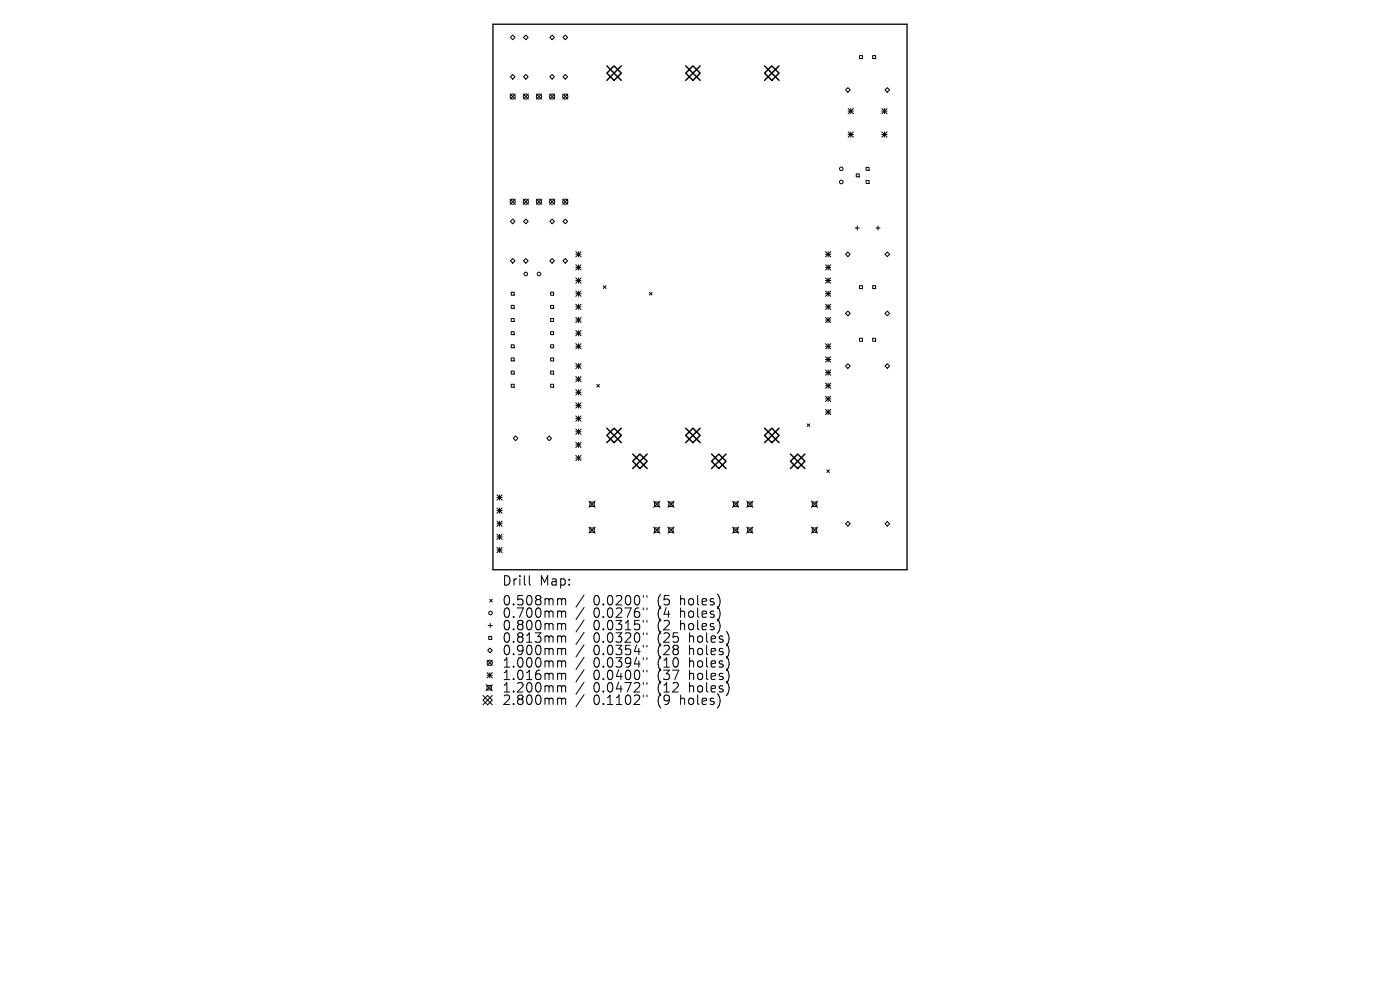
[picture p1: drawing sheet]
<svg xmlns="http://www.w3.org/2000/svg" width="297mm" height="210mm" viewBox="0 0 297 210" stroke-linecap="round" stroke-linejoin="round" font-family="sans-serif">
<defs><g id="words">
<g font-size="2.8">
<text x="106.4" y="124.5">Drill</text>
<text x="114.5" y="124.5">Map:</text>
<text x="106.4" y="128.7">0.508mm</text>
<text x="106.4" y="131.3">0.700mm</text>
<text x="125.9" y="128.7">0.0200&quot;</text>
<text x="125.9" y="131.3">0.0276&quot;</text>
<text x="139.6" y="128.7">(5</text>
<text x="139.6" y="131.3">(4</text>
<text x="144.6" y="128.7">holes)</text>
<text x="144.6" y="131.3">holes)</text>
<text x="106.4" y="134">0.800mm</text>
<text x="106.4" y="136.6">0.813mm</text>
<text x="125.9" y="134">0.0315&quot;</text>
<text x="125.9" y="136.6">0.0320&quot;</text>
<text x="139.6" y="134">(2</text>
<text x="139.6" y="136.6">(25</text>
<text x="144.6" y="134">holes)</text>
<text x="146.5" y="136.6">holes)</text>
<text x="106.4" y="139.3">0.900mm</text>
<text x="106.4" y="141.9">1.000mm</text>
<text x="125.9" y="139.3">0.0354&quot;</text>
<text x="125.9" y="141.9">0.0394&quot;</text>
<text x="139.6" y="139.3">(28</text>
<text x="139.6" y="141.9">(10</text>
<text x="146.5" y="139.3">holes)</text>
<text x="146.5" y="141.9">holes)</text>
<text x="106.4" y="144.5">1.016mm</text>
<text x="106.4" y="147.2">1.200mm</text>
<text x="106.4" y="149.8">2.800mm</text>
<text x="125.9" y="144.5">0.0400&quot;</text>
<text x="125.9" y="147.2">0.0472&quot;</text>
<text x="125.9" y="149.8">0.1102&quot;</text>
<text x="139.6" y="144.5">(37</text>
<text x="139.6" y="147.2">(12</text>
<text x="139.6" y="149.8">(9</text>
<text x="144.6" y="149.8">holes)</text>
<text x="146.5" y="144.5">holes)</text>
<text x="146.5" y="147.2">holes)</text>
</g>
</g></defs>
<path d="M104.6 5.1h87.8v115.8h-87.8z" fill="none" stroke="#000" stroke-width=".28"/>
<g fill="none" stroke="#000" stroke-width=".21">
<path d="M108.2 19.9l1.1 1.1M108.3 7.9l.5-.5 .5 .5-.5 .5zM108.3 16.3l.5-.5 .5 .5-.5 .5zM109.3 19.9l-1.1 1.1M111 19.9l1.1 1.1M111.1 7.9l.5-.5 .4 .5-.4 .5zM111.1 16.3l.5-.5 .4 .5-.4 .5zM112.1 19.9l-1.1 1.1M113.8 19.9l1.1 1.1M114.9 19.9l-1.1 1.1M116.6 19.9l1.1 1.1M116.6 7.9l.5-.5 .5 .5-.5 .5z"/>
<path d="M116.6 16.3l.5-.5 .5 .5-.5 .5zM117.7 19.9l-1.1 1.1M119.4 19.9l1.1 1.1M119.4 7.9l.5-.5 .5 .5-.5 .5zM119.4 16.3l.5-.5 .5 .5-.5 .5zM120.5 19.9l-1.1 1.1M179.4 19.1l.5-.5 .5 .5-.5 .5zM182.3 11.8h.7v.6h-.7zM185.1 11.8h.7v.6h-.7zM187.7 19.1l.5-.5 .5 .5-.5 .5zM179.9 23l1.1 1.1M179.9 23.6h1.1"/>
<path d="M179.9 28l1.1 1.1M179.9 28.5h1.1M180.5 23v1.1M180.5 28v1.1M181 23l-1.1 1.1M181 28l-1.1 1.1M181.6 36.9h.7v.6h-.7zM183.7 35.5h.7v.6h-.7zM183.7 38.3h.7v.6h-.7zM187.1 23.6h1.1M187.1 28.5h1.1M187.1 23l1.1 1.1"/>
<path d="M187.1 28l1.1 1.1M187.6 23v1.1M187.6 28v1.1M188.2 23l-1.1 1.1M188.2 28l-1.1 1.1M108.2 42.2l1.1 1.1M108.3 47l.5-.5 .5 .5-.5 .5zM108.3 55.3l.5-.5 .5 .5-.5 .5zM109.3 42.2l-1.1 1.1M111 42.2l1.1 1.1M111.1 47l.5-.5 .4 .5-.4 .5zM111.1 55.3l.5-.5 .4 .5-.4 .5z"/>
<path d="M112.1 42.2l-1.1 1.1M113.8 42.2l1.1 1.1M114.9 42.2l-1.1 1.1M116.6 42.2l1.1 1.1M116.6 47l.5-.5 .5 .5-.5 .5zM116.6 55.3l.5-.5 .5 .5-.5 .5zM117.7 42.2l-1.1 1.1M119.4 42.2l1.1 1.1M119.4 47l.5-.5 .5 .5-.5 .5zM119.4 55.3l.5-.5 .5 .5-.5 .5zM120.5 42.2l-1.1 1.1M122.1 53.4l1.2 1.1"/>
<path d="M122.1 53.9h1.2M122.1 56.2l1.2 1.1M122.1 56.7h1.2M122.1 59l1.2 1.1M122.1 59.5h1.2M122.7 53.4v1.1M122.7 56.2v1.1M122.7 59v1.1M123.3 53.4l-1.2 1.1M123.3 56.2l-1.2 1.1M123.3 59l-1.2 1.1M175.1 53.9h1.1"/>
<path d="M175.1 56.7h1.1M175.1 59.5h1.1M175.1 53.4l1.1 1.1M175.1 56.2l1.1 1.1M175.1 59l1.1 1.1M175.7 53.4v1.1M175.7 56.2v1.1M175.7 59v1.1M176.2 53.4l-1.1 1.1M176.2 56.2l-1.1 1.1M176.2 59l-1.1 1.1M179.4 53.9l.5-.5 .5 .5-.5 .5z"/>
<path d="M181.4 48.4h.9M181.9 47.9v.9M185.8 48.4h.9M186.3 47.9v.9M187.7 53.9l.5-.5 .5 .5-.5 .5zM108.4 62h.7v.6h-.7zM108.4 64.8h.7v.6h-.7zM108.4 67.6h.7v.6h-.7zM108.4 70.4h.7v.6h-.7zM108.4 73.1h.7v.7h-.7zM108.4 75.9h.7v.7h-.7zM108.4 78.7h.7v.7h-.7z"/>
<path d="M116.8 62h.6v.6h-.6zM116.8 64.8h.6v.6h-.6zM116.8 67.6h.6v.6h-.6zM116.8 70.4h.6v.6h-.6zM116.8 73.1h.6v.7h-.6zM116.8 75.9h.6v.7h-.6zM116.8 78.7h.6v.7h-.6zM122.1 77.1l1.2 1.1M122.1 61.7l1.2 1.2M122.1 62.3h1.2M122.1 64.5l1.2 1.2M122.1 65.1h1.2"/>
<path d="M122.1 67.3l1.2 1.1M122.1 67.9h1.2M122.1 70.1l1.2 1.1M122.1 70.7h1.2M122.1 72.9l1.2 1.1M122.1 73.5h1.2M122.1 77.6h1.2M122.1 79.9l1.2 1.1M122.7 61.7v1.2M122.7 64.5v1.2M122.7 67.3v1.1M122.7 70.1v1.1"/>
<path d="M122.7 72.9v1.1M122.7 77.1v1.1M122.7 79.9v1.1M123.3 77.1l-1.2 1.1M123.3 61.7l-1.2 1.2M123.3 64.5l-1.2 1.2M123.3 67.3l-1.2 1.1M123.3 70.1l-1.2 1.1M123.3 72.9l-1.2 1.1M123.3 79.9l-1.2 1.1M128 60.6l.6 .6M128.6 60.6l-.6 .6"/>
<path d="M137.8 62l.5 .6M138.3 62l-.5 .6M175.1 62.3h1.1M175.1 65.1h1.1M175.1 67.9h1.1M175.1 73.5h1.1M175.1 61.7l1.1 1.2M175.1 64.5l1.1 1.2M175.1 67.3l1.1 1.1M175.1 72.9l1.1 1.1M175.1 75.7l1.1 1.1M175.1 76.2h1.1"/>
<path d="M175.1 78.5l1.1 1.1M175.1 79h1.1M175.7 61.7v1.2M175.7 64.5v1.2M175.7 67.3v1.1M175.7 72.9v1.1M175.7 75.7v1.1M175.7 78.5v1.1M176.2 61.7l-1.1 1.2M176.2 64.5l-1.1 1.2M176.2 67.3l-1.1 1.1M176.2 72.9l-1.1 1.1"/>
<path d="M176.2 75.7l-1.1 1.1M176.2 78.5l-1.1 1.1M179.4 66.5l.5-.5 .5 .5-.5 .5zM179.4 77.6l.5-.5 .5 .5-.5 .5zM182.3 60.6h.7v.6h-.7zM182.3 71.7h.7v.7h-.7zM185.1 60.6h.7v.6h-.7zM185.1 71.7h.7v.7h-.7zM187.7 66.5l.5-.5 .5 .5-.5 .5zM187.7 77.6l.5-.5 .5 .5-.5 .5zM108.4 81.5h.7v.6h-.7zM108.9 93l.5-.5 .5 .5-.5 .5z"/>
<path d="M116 93l.5-.5 .5 .5-.5 .5zM116.8 81.5h.6v.6h-.6zM122.1 80.4h1.2M122.1 82.7l1.2 1.1M122.1 83.2h1.2M122.1 85.5l1.2 1.1M122.1 86h1.2M122.1 88.2l1.2 1.2M122.1 88.8h1.2M122.1 91l1.2 1.1M122.1 91.6h1.2M122.1 93.8l1.2 1.1"/>
<path d="M122.1 94.4h1.2M122.1 96.6l1.2 1.1M122.1 97.2h1.2M122.7 82.7v1.1M122.7 85.5v1.1M122.7 88.2v1.2M122.7 91v1.1M122.7 93.8v1.1M122.7 96.6v1.1M123.3 85.5l-1.2 1.1M123.3 88.2l-1.2 1.2M123.3 91l-1.2 1.1"/>
<path d="M123.3 93.8l-1.2 1.1M123.3 96.6l-1.2 1.1M123.3 82.7l-1.2 1.1M126.6 81.5l.6 .6M127.2 81.5l-.6 .6M171.2 89.9l.6 .6M171.8 89.9l-.6 .6M175.1 81.3l1.1 1.1M175.1 81.8h1.1M175.1 84.1l1.1 1.1M175.1 84.6h1.1M175.1 86.8l1.1 1.2"/>
<path d="M175.1 87.4h1.1M175.4 99.7l.6 .5M175.7 81.3v1.1M175.7 84.1v1.1M175.7 86.8v1.2M176 99.7l-.6 .5M176.2 81.3l-1.1 1.1M176.2 84.1l-1.1 1.1M176.2 86.8l-1.1 1.2M105.4 105l1.1 1.1M105.4 105.5h1.1M105.4 107.8l1.1 1.1"/>
<path d="M105.4 108.3h1.1M105.4 110.5l1.1 1.2M105.4 111.1h1.1M105.4 113.3l1.1 1.2M105.4 113.9h1.1M105.4 116.1l1.1 1.1M105.4 116.7h1.1M106 105v1.1M106 107.8v1.1M106 110.5v1.2M106 113.3v1.2M106 116.1v1.1"/>
<path d="M106.5 105l-1.1 1.1M106.5 107.8l-1.1 1.1M106.5 110.5l-1.1 1.2M106.5 113.3l-1.1 1.2M106.5 116.1l-1.1 1.1M124.9 106.3l1.4 1.3M124.9 111.8l1.4 1.3M125.1 106.5h1v.9h-1zM125.1 112h1v.9h-1zM126.3 106.3l-1.4 1.3M126.3 111.8l-1.4 1.3M138.7 106.3l1.3 1.3"/>
<path d="M138.7 111.8l1.3 1.3M138.9 106.5h.9v.9h-.9zM138.9 112h.9v.9h-.9zM140 106.3l-1.3 1.3M140 111.8l-1.3 1.3M141.7 106.3l1.3 1.3M141.7 111.8l1.3 1.3M141.9 106.5h.9v.9h-.9zM141.9 112h.9v.9h-.9zM143 106.3l-1.3 1.3M143 111.8l-1.3 1.3M155.4 106.3l1.3 1.3"/>
<path d="M155.4 111.8l1.3 1.3M155.6 106.5h.9v.9h-.9zM155.6 112h.9v.9h-.9zM156.7 106.3l-1.3 1.3M156.7 111.8l-1.3 1.3M158.4 106.3l1.3 1.3M158.4 111.8l1.3 1.3M158.6 106.5h.9v.9h-.9zM158.6 112h.9v.9h-.9zM159.7 106.3l-1.3 1.3M159.7 111.8l-1.3 1.3M172.1 106.3l1.3 1.3"/>
<path d="M172.1 111.8l1.3 1.3M172.3 106.5h1v.9h-1zM172.3 112h1v.9h-1zM173.4 106.3l-1.3 1.3M173.4 111.8l-1.3 1.3M179.4 111.1l.5-.5 .5 .5-.5 .5zM187.7 111.1l.5-.5 .5 .5-.5 .5zM103.5 138l.4-.5 .5 .5-.5 .5zM103.6 132.7h.8M103.7 135h.6v.6h-.6zM103.9 127.1l.5 .6M104 132.2v.9"/>
<path d="M104.4 127.1l-.5 .6M112.3 122.1v1.7l.3 .3M118.6 127l.4 .1 .1 .2M118.6 129.6h.3l.2 .3M118.6 132.3h.3l.2 .3M118.6 134.9h.3l.2 .3M118.6 137.5l.4 .1 .1 .2M119.1 127.3l.3-.3 .5 .1 .1 1.2M119.1 127.3v1M119.1 129.9v1.1M119.1 132.6v1M119.1 135.2v1"/>
<path d="M119.1 137.8v1.1M119.1 129.9l.3-.3 .5 .1 .1 1.3M119.1 132.6l.3-.3 .5 .1 .1 1.2M119.1 135.2l.3-.3 .5 .1 .1 1.2M119.1 137.8l.3-.3 .5 .1 .1 1.3M123.9 126.2l-1.7 2.6M123.9 128.9l-1.7 2.5M123.9 131.5l-1.7 2.6M123.9 134.1l-1.7 2.6M123.9 136.8l-1.7 2.6M123.9 139.4l-1.7 2.6M136.5 126.3v.4"/>
<path d="M136.5 129v.3M136.5 131.6v.4M136.5 134.2v.4M136.5 136.9v.4M136.5 139.5v.4M137.2 126.3v.4M137.2 129v.3M137.2 131.6v.4M137.2 134.2v.4M137.2 136.9v.4M137.2 139.5v.4M102.4 148.5l1-1 1 1-1 1z"/>
<path d="M102.4 147.5l2 2M103.1 145.2l1.3 1.3M103.3 145.4h.9v1h-.9zM103.3 142.7l1.1 1.1M103.3 143.2h1.1M103.3 140.1l1.1 1.1M103.9 142.7v1.1M104.4 147.5l-2 2M104.4 140.1l-1.1 1.1M104.4 142.7l-1.1 1.1M104.4 145.2l-1.3 1.3M118.6 140.2l.4 .1 .1 .2"/>
<path d="M118.6 142.8h.3l.2 .3M118.6 145.5l.4 .1 .1 .2M118.6 148.1h.3l.2 .3M119.1 140.5v1M119.1 143.1v1.1M119.1 145.8v1M119.1 148.4v1M119.1 140.5l.3-.3 .5 .1 .1 1.2M119.1 143.1l.3-.3 .5 .1 .1 1.3M119.1 145.8l.3-.3 .5 .1 .1 1.2M119.1 148.4l.3-.3 .5 .1 .1 1.2M123.9 142.1l-1.7 2.5"/>
<path d="M123.9 144.7l-1.7 2.6M123.9 147.3l-1.7 2.6M136.5 142.2v.3M136.5 144.8v.4M136.5 147.4v.4M137.2 142.2v.3M137.2 144.8v.4M137.2 147.4v.4"/>
<circle cx="108.8" cy="20.5" r=".55"/>
<circle cx="111.6" cy="20.5" r=".55"/>
<circle cx="114.3" cy="20.5" r=".55"/>
<circle cx="117.1" cy="20.5" r=".55"/>
<circle cx="119.9" cy="20.5" r=".55"/>
<circle cx="178.5" cy="35.8" r=".38"/>
<circle cx="178.5" cy="38.6" r=".38"/>
<circle cx="108.8" cy="42.8" r=".55"/>
<circle cx="111.6" cy="42.8" r=".55"/>
<circle cx="111.6" cy="58.1" r=".38"/>
<circle cx="114.3" cy="58.1" r=".38"/>
<circle cx="114.3" cy="42.8" r=".55"/>
<circle cx="117.1" cy="42.8" r=".55"/>
<circle cx="119.9" cy="42.8" r=".55"/>
<circle cx="104.1" cy="130" r=".38"/>
<circle cx="103.9" cy="140.6" r=".55"/>
</g>
<g fill="none" stroke="#000" stroke-width=".31">
<path d="M128.7 14l3.1 3.1M130.3 14l1.5 1.5-1.5 1.6-1.6-1.6zM131.8 14l-3.1 3.1M145.5 14l3 3.1M147 14l1.5 1.5-1.5 1.6-1.5-1.6zM148.5 14l-3 3.1M162.2 14l3.1 3.1M163.7 14l1.6 1.5-1.6 1.6-1.5-1.6zM165.3 14l-3.1 3.1M128.7 90.8l3.1 3.1M130.3 90.8l1.5 1.6-1.5 1.5-1.6-1.5zM131.8 90.8l-3.1 3.1"/>
<path d="M134.2 97.9l1.6-1.6 1.5 1.6-1.5 1.5zM134.2 96.3l3.1 3.1M137.3 96.3l-3.1 3.1M145.5 90.8l3 3.1M147 90.8l1.5 1.6-1.5 1.5-1.5-1.5zM148.5 90.8l-3 3.1M151 97.9l1.5-1.6 1.5 1.6-1.5 1.5zM151 96.3l3 3.1M154 96.3l-3 3.1M162.2 90.8l3.1 3.1M163.7 90.8l1.6 1.6-1.6 1.5-1.5-1.5zM165.3 90.8l-3.1 3.1"/>
<path d="M167.7 96.3l3.1 3.1M169.2 96.3l1.6 1.6-1.6 1.5-1.5-1.5zM170.8 96.3l-3.1 3.1"/>
</g>
<use href="#words"/>
</svg>
